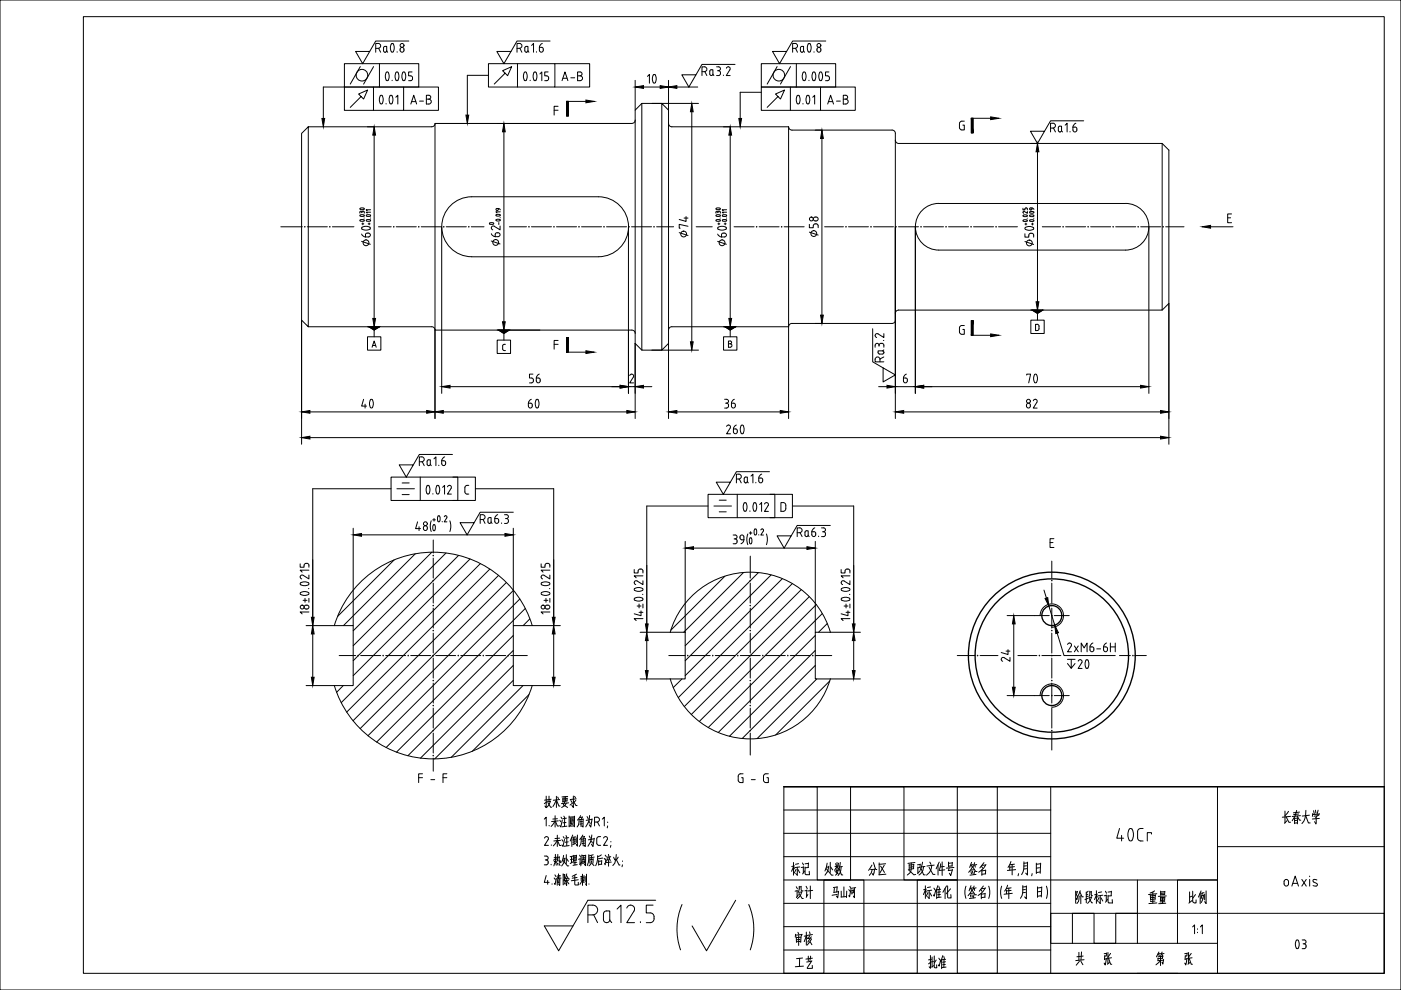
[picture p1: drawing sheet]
<svg xmlns="http://www.w3.org/2000/svg" width="526mm" height="372mm" viewBox="0 0 526 372" stroke-linecap="round" stroke-linejoin="round" font-family="sans-serif">
<defs><g id="words">
<text font-size="10.6" x="377.1" y="237.1">Ra12.5</text>
</g></defs>
<g fill="none" stroke="#000" stroke-width=".38">
<path d="M0 0h526.3v372.2h-526.3zM31.3 6.3h488.8v359.6h-488.8zM133.6 19.3h5.3l-2.7 4.6zM141.2 18.2h.9M142.1 18.2a.91 .91 0 0 0 .9-1 .91 .91 0 0 0-.9-.9h-.9v3.3M142.3 18.2l.7 1.4M144.1 18l.3-.5 .9-.1v1.7l-.3 .4-.8-.1-.1-1.4M145.3 19.2l.3 .4M147 16.5l.2-.1a1.71 1.71 0 0 1 .8 2.6l-.4 .6a1.71 1.71 0 0 1-.8-2.6zM149.2 19.5v.1M153.6 15.4h-12.4l-2.3 3.9M186.7 19.3h5.3l-2.7 4.6z"/>
<path d="M194.2 18.2h1M195.2 18.2a.91 .91 0 0 0 .9-1 .91 .91 0 0 0-.9-.9h-1v3.3M195.3 18.2l.8 1.4M197.2 18l.3-.5 .9-.1v1.7l-.3 .4-.8-.1-.1-1.4M198.4 19.2l.3 .4M199.7 17.1l.7-.8v3.3M201.5 19.5v.1M202.6 17.8h.8a.83 .83 0 0 1 .7 1.2 .83 .83 0 0 1-1.4 .2zM203.7 16.3l-.6 .5-.4 1M206.7 15.4h-12.5l-2.2 3.9M290.2 19.3h5.3l-2.6 4.6zM297.8 18.2h.9"/>
<path d="M298.7 18.2a.91 .91 0 0 0 .9-1 .91 .91 0 0 0-.9-.9h-.9v3.3M298.9 18.2l.7 1.4M300.7 18l.1 1.4 .5 .2M301.3 17.4h.6v1.7l-.5 .5M301.3 17.4l-.6 .6M301.9 19.2l.4 .4M303.7 16.5l.1-.1a1.71 1.71 0 0 1 .8 2.6l-.4 .6a1.71 1.71 0 0 1-.7-2.6zM305.8 19.5v.1M310.2 15.4h-12.4l-2.3 3.9M129.4 32.7h27.9v-8.8h-27.9v8.8h-7.9v11.8M129.4 32.7h22.2v8.8h-22.2zM135.4 25l-3.8 6.6"/>
<path d="M135.7 36.3l.9 .9 1.5-3.4-3.4 1.5 1 1-4.1 4.1M140.3 32.7v8.8M140.4 25l-3.8 6.6M142.6 23.9v8.8M142.9 36l.1-.1a1.71 1.71 0 0 1 .8 2.5l-.3 .6a1.71 1.71 0 0 1-.8-2.5zM145.1 38.9v.2M145.1 27.2l.4-.2a2.23 2.23 0 0 1 0 3.3 2.4 2.4 0 0 1-.4-3.1zM146.5 36l.2-.1a1.71 1.71 0 0 1 .8 2.5l-.4 .6a1.71 1.71 0 0 1-.8-2.5zM147.3 30.2v.1M148.7 36.6l.8-.8v3.3M148.8 27.2l.4-.2a2.23 2.23 0 0 1 0 3.3 2.4 2.4 0 0 1-.4-3.1zM151.3 27.2l.4-.2a2.23 2.23 0 0 1 0 3.3 2.4 2.4 0 0 1-.4-3.1z"/>
<path d="M151.6 32.7h13.1v8.8h-13.1M153.5 30.3h.8M154.3 28.5a.93 .93 0 0 1 .7 .9 .93 .93 0 0 1-.7 .9M154.3 39.1l1.1-3.3 1.1 3.3M154.7 38.2h1.5M154.8 27.1h-1.3v1.4h.8M157.6 38h1.5M160.2 35.8h.9a.73 .73 0 0 1 .7 .7 .73 .73 0 0 1-.7 .8 .92 .92 0 0 1 .9 .9 .92 .92 0 0 1-.9 .9h-.9zM160.2 37.3h.9M183.5 23.9h25v8.8h-25zM183.5 28.3h-7.9v15M189.8 27.5l.9 1 1.5-3.4-3.4 1.5 1 .9-4.1 4.1"/>
<path d="M194.4 23.9v8.8M197 27.2l.4-.2a2.28 2.28 0 0 1 0 3.3 2.4 2.4 0 0 1-.4-3.1zM199.2 30.2v.1M200.6 27.2l.4-.2a2.23 2.23 0 0 1 0 3.3 2.4 2.4 0 0 1-.4-3.1zM202.8 27.8l.8-.7v3.2M205.9 27.1h-1.2v1.4h.7a.93 .93 0 0 1 .7 .9 .93 .93 0 0 1-.7 .9h-.7M208.5 23.9h13v8.8h-13M209.7 40h-1.5v3.3M211.2 30.3l1.1-3.2 1.1 3.2M211.5 29.4h1.5M212.9 38.1h7.2M212.9 38.1h.6v5.5z"/>
<path d="M212.9 38.1l.6 5.5h-.6zM212.9 38.1h.6v5.5h-.6zM214.5 29.3h1.4M217.9 28.5a.92 .92 0 0 1 1 .9 .92 .92 0 0 1-1 .9h-.9v-3.2h.9a.73 .73 0 0 1 .8 .7 .73 .73 0 0 1-.8 .7h-.9M220.1 37.6l3.2 .5-3.2 .6zM238.6 30.2v11.2M238.6 32.7l3.2-.5v1zM241.1 38.9h7.5l2.6 2.5v87.7l-2.6 2.5v-92.7M241.1 38.9v92.7h7.5M241.1 38.9l-2.5 2.5v87.7M241.8 32.7h6.2M243.2 28.7l.8-.7v3.3"/>
<path d="M244.9 38.9h17.5M245.5 28.2l.1-.2a1.71 1.71 0 0 1 .8 2.6l-.4 .6a1.71 1.71 0 0 1-.7-2.6zM248 32.2l3.2 .5-3.2 .5zM251.2 30.2v11.2M251.2 32.7l3.1-.5v1zM254.3 32.7h7.8M256.2 28.1h5.3l-2.7 4.6zM259.9 38.9l.5 3.1h-1zM263.7 26.9h1a.91 .91 0 0 0 .9-.9 .91 .91 0 0 0-1-.9h-.9v3.3M264.8 26.9l.8 1.5M266.7 27.9l.1-1.4 1-.3v1.7M267.8 28l.4 .4"/>
<path d="M267.8 27.8l-.6 .6-.5-.6M269.2 25.1h.7a.73 .73 0 0 1 .8 .7 .73 .73 0 0 1-.8 .8M269.6 26.6h.3M269.9 26.6a.94 .94 0 0 1 .8 .9 .94 .94 0 0 1-.8 .9h-.7M271.8 28.2v.2M272.9 25.7a.74 .74 0 0 1 1-.5 .74 .74 0 0 1 .3 1M274.2 26.2l-1.3 2.2h1.4M276.2 24.2h-12.5l-2.2 3.9M286 23.9h28v8.8h-28zM286 32.7h22.3v8.8h-22.3zM286 34.7h-7.9v9.8M292 25l-3.8 6.6"/>
<path d="M292.3 36.3l.9 .9 1.5-3.4-3.3 1.5 .9 1-4.1 4.1M296.9 32.7v8.8M297 25l-3.8 6.6M299.2 23.9v8.8M299.5 36l.2-.1a1.71 1.71 0 0 1 .7 2.5l-.3 .6a1.71 1.71 0 0 1-.8-2.5zM301.7 38.9v.2M302.5 27.2l.4 1.5-.4 1.5M302.5 27.2l-.4-.2a2.23 2.23 0 0 0 0 3.3l.4-.2M303.9 36l.3 1.5-.3 1.4M303.9 36l-.2-.1a1.71 1.71 0 0 0-.7 2.5l.3 .6 .6-.1M303.9 30.2v.1M305.4 36.6l.7-.8v3.3"/>
<path d="M305.4 27.2l.4-.2a2.23 2.23 0 0 1 0 3.3 2.4 2.4 0 0 1-.4-3.1zM308.1 27.1l.2-.1a2.23 2.23 0 0 1 0 3.3 2.4 2.4 0 0 1-.2-3.2zM308.3 32.7h13v8.8h-13M311 39.1l1.1-3.3 1.1 3.3M311.3 38.2h1.5M311.4 27.1h-1.2v1.4h.7a.93 .93 0 0 1 .7 .9 .93 .93 0 0 1-.7 .9h-.7M314.3 38h1.4M316.8 35.8h.9a.73 .73 0 0 1 .8 .7 .73 .73 0 0 1-.8 .8 .92 .92 0 0 1 1 .9 .92 .92 0 0 1-1 .9h-.9zM316.8 37.3h.9M113.3 50.2l2.5-2.5v75.2l-2.5-2.5zM120.9 44.5h1.1l-.5 3.2zM140.6 47.7l.5 3.1h-1z"/>
<path d="M140.6 50.8v68.9M163.4 46.4l-.5 1-.7 .3h-46.4M175 43.3h1.1l-.5 3.1zM186.8 46.4h16.1M189.3 46.4l.5 3.2h-1zM189.3 49.6v71.4M208.2 41.4h1.5M238.7 45.1l-.3 .8-1 .5h-74v77.7h74l1 .5 .3 .8M251.2 46.4l.2 .8 1 .5h43.9v109.7M259.9 42v86.5M274.3 47.7l.6 3.1h-1.1zM274.3 50.8v68.9"/>
<path d="M277.6 44.5h1l-.5 3.2zM296.3 47.7l.2 .7 1 .5h37.6l1.1 .5 .2 .8M308.8 48.9l.5 3.1h-1zM308.8 52v66.5M336.4 52.7l.2 .7 1 .5h99v62.7h-99l-.7 .2-.5 1M336.4 50.2v107.2M362.3 45.6l-1.6 .2-.2 2.1 .5 .9 1.3 .1v-1.9h-.6M364.9 44.5h.7v5.5h-.7zM364.9 44.5h.7v5.5zM364.9 44.5l.7 5.5h-.7zM364.9 44.5h7.3M372.2 43.9l3.1 .6-3.1 .5z"/>
<path d="M387.1 49.3h5.3l-2.6 4.6zM387.3 53.9h2.5M389.8 53.9l.5 3.2h-1zM389.8 57.1v56.4M394.7 48.2h.9a.91 .91 0 0 0 .9-1 .91 .91 0 0 0-.9-.9h-.9v3.3M395.8 48.2l.7 1.4M397.6 48v1.1M397.6 48l.3-.5 .9-.1-.1 1.9-.5 .3-.6-.5M398.8 49.2l.4 .4M400.2 47.1l.7-.8v3.3M402 49.4v.2M403.1 47.8v1.1"/>
<path d="M403.1 47.8h1.1l.4 .7M403.1 48.9a.73 .73 0 0 0 .7 .7 .73 .73 0 0 0 .8-.7M404.2 46.3l-.6 .4-.5 1.1M404.6 48.5v.4M407.1 45.4h-12.4l-2.3 3.9M436.6 53.9l2.5 2.5v57.7l-2.5 2.5M135.3 78.3l.7-.2 .8 .3a.94 .94 0 0 1-1.6 0zM135.9 79.8v.2M136 79.8l-.6-.4-.2 .7M136.3 79.4h.2M136.3 79.4l-.3 .4M136.5 79.4l.3 .2v.5"/>
<path d="M139.2 79.8h-1.6l.3 .3M139.2 78.9h-1.6l.3 .3M169.3 77.3l1.9-1.6a11.2 11.2 0 0 1 6-1.7h47.7a11.3 11.3 0 0 1 11.2 11.3 11.3 11.3 0 0 1-11.2 11.2h-47.7a11.3 11.3 0 0 1-10.4-6.9 11.3 11.3 0 0 1 2.5-12.3zM187.2 78.4l-.8 .1v.4l.5 .2M187.2 78.4l.8 .5M187.2 78.4v.5l-.3 .2M188 79.7h-1.7l.4 .3M269.1 78.3l.7-.2 .8 .3a.94 .94 0 0 1-1.6 0zM269.7 79.8l-.5-.4-.2 .7M270.1 79.4h.2M270.1 79.4l-.4 .6M270.3 79.4l.3 .2v.5"/>
<path d="M273 79.8h-1.6l.3 .3M273 78.9h-1.6l.3 .3M346.5 79a8.7 8.7 0 0 1 6.2-2.5h70.2a8.8 8.8 0 0 1 8.7 8.8 8.8 8.8 0 0 1-8.8 8.7h-70.1a8.8 8.8 0 0 1-8.1-5.4 8.8 8.8 0 0 1 1.9-9.6zM384.3 78.3v.6h.8v-.3M385.1 78.6l.3-.4 .6 .4M386 79.5v.7l-1.5-.7-.2 .3 .3 .4M386 78.6v.3M386.9 79.7l.7-.2 .8 .2a.84 .84 0 0 1-.8 .5 .84 .84 0 0 1-.7-.5zM387.7 78.2h-.5a.42 .42 0 0 0-.3 .5 .42 .42 0 0 0 .4 .3 .42 .42 0 0 0 .4-.5v-.3h.2l.5 .5M105.5 85.3h8.1M115.5 85.3h7.5M124.9 85.3h8.1"/>
<path d="M135.2 80.9a.87 .87 0 0 1 .9-.3 .87 .87 0 0 1 .7 .6l-1.1 .2zM135.3 82.7l.7-.2 .8 .3a.94 .94 0 0 1-1.6 0zM135.8 90.7l3.3 1.1M135.9 88l.4 .6 1 .5M135.9 84.2h.8M136.1 85.4a2.4 2.4 0 0 1 3 .4 2.23 2.23 0 0 1-3.3 0zM136.3 83.8v.7M136.8 82h.1M137.5 87.8a.84 .84 0 0 1 1.4 0 .84 .84 0 0 1-.5 1.3h-1.1zM137.7 82.7l.7-.2 .8 .3a.92 .92 0 0 1-1.6 0zM137.7 80.9l.7-.2 .8 .2a.82 .82 0 0 1-.8 .5 .82 .82 0 0 1-.7-.5zM138.3 84.2h.7"/>
<path d="M138.7 83.8v.7M139.1 82h.1M142.2 85.3h4.8M148.9 85.3h7.5M158.3 85.3h7.5M165.9 85.3v62.6M167.7 85.3h7.5M177.1 85.3h4.7M184 83.9l.7-.2 .8 .2a.92 .92 0 0 1-1.6 0zM184.6 90.6l3.3 1.1M184.6 87.9l.4 .6 1 .5M186 88.2v.8"/>
<path d="M186.1 88.2a.83 .83 0 0 1 1.1-.7 .83 .83 0 0 1 .2 1.4l-1.4 .1M186.4 81.1h1.5M186.4 82.6l.7-.2 .8 .3a.82 .82 0 0 1-.7 .4 .82 .82 0 0 1-.8-.5zM187.4 83.7v.7M187.9 81.1v-.1a.82 .82 0 0 0-.7-.4 .82 .82 0 0 0-.8 .5M187.9 81.9h.1M187.9 85v1.4l-2.2-1.3a.75 .75 0 0 0-1.1 .3 .75 .75 0 0 0 .5 1M191.4 85.3h6.4M199.7 85.3h7.5M209.1 85.3h7.5M218.5 85.3h7.5M227.9 85.3h7.5"/>
<path d="M236.1 85.3v62.6M237.3 85.3h7.5M246.7 85.3h6.4M255.2 87.5l3.3 1M257 82h1.5M257.7 81.4v1.8l-2.5-.7M258.5 85.1l-3.3-.8v1.5h.3M261.6 85.3h6M269 80.9a.87 .87 0 0 1 .9-.3 .87 .87 0 0 1 .6 .6l-1.1 .2zM269.1 82.7l.7-.2 .8 .3a.94 .94 0 0 1-1.6 0zM269.6 90.7l3.3 1.1M269.6 88l.5 .6 1 .5"/>
<path d="M269.7 84.2h.7M269.8 85.4a2.4 2.4 0 0 1 3.1 .4 2.23 2.23 0 0 1-3.3 0zM270.1 83.8v.7M270.5 82h.1M271.3 87.8a.84 .84 0 0 1 1.4 0 .84 .84 0 0 1-.5 1.3h-1.1zM271.5 82.7l.7-.2 .8 .3a.92 .92 0 0 1-1.6 0zM271.5 80.9l.7-.2 .8 .2a.82 .82 0 0 1-.8 .5 .82 .82 0 0 1-.7-.5zM272.1 84.2h.7M272.5 83.8v.7M272.9 82h.1M275.8 85.3h7.5M285.2 85.3h7.5"/>
<path d="M294.6 85.3h7.5M304.1 84.3v1.3h1.4l.1-.7a.93 .93 0 0 1 .9-.8 .93 .93 0 0 1 .9 .8v.7M304.1 87.3l3.3 1.1M309.8 85.3h7.1M318.8 85.3h7.5M328.2 85.3h7.5M337.6 85.3h7.5M343.9 85.3v62.6M347 85.3h7.5M356.4 85.3h7.5M365.8 85.3h7.5M375.2 85.3h7"/>
<path d="M384.4 82.8l.8-.2 .8 .2a.92 .92 0 0 1-1.6 0zM384.4 80.9l.8-.1 .8 .2a.82 .82 0 0 1-.8 .5 .82 .82 0 0 1-.8-.6zM385.1 87.9v1.3h1.4v-.8M385.1 84.2h.7M385.1 90.8l3.2 1.1M385.3 85.5a2.4 2.4 0 0 1 3.1 .4 2.23 2.23 0 0 1-3.3 0zM385.4 83.9v.7M385.9 82h.1M386.5 88.4a.94 .94 0 0 1 .9-.7 .94 .94 0 0 1 1 .7M386.9 82.8l.7-.2 .8 .2a.92 .92 0 0 1-1.6 0zM386.9 80.9l.7-.1 .8 .2a.82 .82 0 0 1-.8 .5 .82 .82 0 0 1-.7-.6zM387.5 84.2h.8"/>
<path d="M387.9 83.9v.7M388.3 82h.2M388.3 88.4v.8M391.6 85.3h6.9M400.4 85.3h7.5M409.8 85.3h7.5M419.2 85.3h7.5M428.6 85.3h7.5M431.6 85.3v62.6M438 85.3h6.8M451.7 85.3l3.1-.6v1.1zM454.8 85.3h8.4"/>
<path d="M461.2 81.9h1.1M462.7 80.4h-1.5v3.3h1.5M140.1 119.7h1l-.5 3.2zM273.8 119.7h1.1l-.6 3.2zM308.3 118.5h1l-.5 3.1zM387.3 116.6h2.5M387.8 116.6h4l-2 1.2zM389.3 113.5h1l-.5 3.1zM389.8 117.8v2.6M439.1 114.1v52.9M113.3 120.4v46.6M115.8 122.9l46.4-.1 .7 .3 .5 1v33.3"/>
<path d="M138.1 126.6h5v5h-5zM138.6 122.9h4l-2 1.2zM139.8 130.6l.8-2.4 .8 2.4M140 129.9h1.1M140.6 124.1v2.5M186.8 124.1h16.1M186.8 127.9h5v5h-5zM187.3 124.1h4l-2 1.3zM188.8 121h1l-.5 3.1zM188.8 130l.1 1.4 1 .4M189.3 125.4v2.5M189.9 129.5h-.7l-.4 .5"/>
<path d="M208.2 129.5h1.5M209.7 128h-1.5v3.3M212.9 132.4h7.2M212.9 126.9h.6l-.6 5.5zM212.9 126.9h.6v5.5h-.6zM213.5 126.9v5.5h-.6zM220.1 131.9l3.2 .5-3.2 .5zM238.6 129.1v28.3M238.6 129.1l2.5 2.5M244.9 131.6h17.5M251.2 129.1v28.3M259.4 128.5h1l-.5 3.1z"/>
<path d="M271.8 126.6h5.1v5h-5.1zM272.3 122.9h4.1l-2.1 1.2zM273.7 128.2l1.1 .3v.5l-.4 .2a.65 .65 0 0 1 .6 .7 .65 .65 0 0 1-.6 .6l-.7 .1zM273.7 129.2h.6M274.3 124.1v2.5M296.3 122.9l-43.9-.1-.7 .3-.5 1M297.6 121.6l-.8 .2-.5 1M327.9 123.6v12.4l3.9 2.3M328.8 129.8v.8M328.8 126.2l.6 .7M328.8 129.8a.73 .73 0 0 1 .7-.7 .73 .73 0 0 1 .8 .7M329.9 125.5h-.7l-.4 .6"/>
<path d="M330.2 129.8v.4M330.6 136v-.9a.92 .92 0 0 0-.9-.9 .92 .92 0 0 0-.9 .9v.9h3.3M331.8 138.3l4.6 2.6-4.6 2.7zM331.9 128h.2M332.1 125.4v1.5l-2.2-1.4M332.1 134.2l-1.5 .7M332.1 129.8v.8M332.1 132.5v.1M332.1 131.6l-.5 .3M332.1 132.5l-.6-.6h-1.6l.3 1.1 1.3 .1 .6-.5M332.1 129.8a.93 .93 0 0 0-.9-.7 .93 .93 0 0 0-.9 .7M336.4 120.3l-.5 1.1-.8 .2h-37.6"/>
<path d="M362.3 122.4l-1.6 .2-.2 2.2 .5 .8 1.3 .1v-1.9h-.6M364.9 120.5h.7v5.5h-.7zM364.9 120.5h.7l-.7 5.5zM364.9 126h7.3M365.6 120.5v5.5h-.7zM372.2 125.5l3.1 .5-3.1 .6zM387.3 120.4h5v5h-5zM389.1 121.9l.8 .1 .4 .4v1.4l-.4 .4-.8 .1zM113.3 154.9l3.1-.6v1.1zM116.4 154.9h43.9M136.6 150.1l-.7 2.6h1.8M137.2 152v1.4"/>
<path d="M139.2 150.3l.1-.1a1.71 1.71 0 0 1 .8 2.5l-.4 .6a1.71 1.71 0 0 1-.7-2.5zM160.3 154.3l3.1 .6-3.1 .5zM163.4 154.9l3.2-.6v1.1zM165.9 145.4l3.2-.5v1zM166.6 154.9h68.9M169.1 145.4h63.9M198.5 152.7a.83 .83 0 0 0 1 .5 .83 .83 0 0 0 .6-.9 .83 .83 0 0 0-.9-.7h-.7v1.1M198.9 144h.8M199.6 150.1l-.6 .4-.5 1.1M200.2 140.7h-1.3v1.4l1.1 .1 .4 .6M200.4 142.9v.3M200.4 143.2l-.2 .5-.5 .2"/>
<path d="M201.5 142.1h.7a.83 .83 0 0 1 .7 1.2 .83 .83 0 0 1-1.3 .2zM202.2 150.3l.3 1.5-.3 1.4M202.2 150.3l-.2-.1a1.71 1.71 0 0 0-.8 2.5l.4 .6 .6-.1M202.6 140.6l-.6 .5-.5 1M233 144.9l3.1 .5-3.1 .5zM235.5 154.3l3.1 .6-3.1 .5zM236.1 145.4h2.5M236.6 141.2a.75 .75 0 0 1 1-.5 .75 .75 0 0 1 .4 1.1l-1.4 2.2h1.4M238.6 145.4l3.2-.5v1zM241.8 145.4h3.1M251.2 154.9l3.1-.6v1.1zM254.3 154.9h38.8"/>
<path d="M272.2 150.1h.8a.73 .73 0 0 1 .7 .7 .73 .73 0 0 1-.7 .8M272.6 151.6h.4M273 151.6a.93 .93 0 0 1 .7 .9 .93 .93 0 0 1-.7 .9h-.8M274.8 151.6v1.1a.84 .84 0 0 0 1.3 .4 .84 .84 0 0 0 0-1.3l-.6-.2M274.8 151.6h.7M275.9 150.1l-.6 .4-.5 1.1M276.6 159.8l-.6 .4-.4 1.1M278.5 160l.1-.2a1.71 1.71 0 0 1 .8 2.6l-.6 .7a2.44 2.44 0 0 1-.3-3.1zM293.1 154.3l3.2 .6-3.2 .5zM330.1 145.4h3.1M333.2 144.9l3.2 .5-3.2 .5zM336.4 145.4h7.5"/>
<path d="M336.4 154.9l3.1-.6v1.1zM339.4 142.1v1.1a.76 .76 0 0 0 1 .7 .76 .76 0 0 0 .5-1M339.4 142.1h.7M339.5 154.9h96.5M340.2 142.1l.5 .2 .2 .5M340.5 140.6l-.6 .5-.5 1M343.9 145.4l3.1-.5v1zM347 145.4h81.5M385.7 141v-.3h1.5l-.7 3.3M387.1 152.3v.4M387.1 152.3a.83 .83 0 0 0-1.1-.5 .83 .83 0 0 0-.3 1.3 .83 .83 0 0 0 1.2 .1l.2-.5M388.2 150.7a.75 .75 0 0 1 1-.5 .75 .75 0 0 1 .4 1"/>
<path d="M388.7 140.8l.1-.1a1.71 1.71 0 0 1 .8 2.6l-.3 .6a1.71 1.71 0 0 1-.8-2.6zM389.6 151.2l-1.4 2.2h1.5M428.5 144.9l3.1 .5-3.1 .5zM436 154.3l3.1 .6-3.1 .5zM113.3 164.5l3.1-.5v1.1zM116.4 164.5h319.6M146.9 179.4h25.1v8.8h-25.1zM150 174.8h5.3l-2.7 4.6zM157.5 173.6h1a.91 .91 0 0 0 .9-.9 .91 .91 0 0 0-.9-.9h-1v3.3M157.9 179.4v8.8M158.6 173.6l.8 1.5M160.5 173.4v1.1"/>
<path d="M160.5 173.4l.3-.5h.9v1.6l-.6 .5M160.5 174.5l.6 .6M161.7 174.6l.3 .5M163 172.5l.8-.7v3.3M164.9 174.9v.2M165.9 173.2h.8a.83 .83 0 0 1 .7 1.2 .83 .83 0 0 1-1.4 .2zM167.1 171.8l-.7 .4-.4 1M170 170.9h-12.5l-2.2 3.9M170.2 179.4h8.4v8.8h-8.4M273 160.3a.74 .74 0 0 1 1-.5 .74 .74 0 0 1 .3 1.1l-1.3 2.2h1.4M275.5 161.3h.8a.83 .83 0 0 1 .7 1.1 .83 .83 0 0 1-1.4 .2zM282.2 179l.7-.7v3.2"/>
<path d="M285.1 179.7h.7a.83 .83 0 0 1 .7 1.2 .83 .83 0 0 1-1.4 .2zM286.2 178.2l-.7 .5-.4 1M289.1 177.3h-12.4l-2.3 4M436 164l3.1 .5-3.1 .6zM132.7 198.6v36.6M146.9 183.7h-29.4v51.5M149.1 183.7h6.6M151.1 181.6h2.6M151.1 185.9h2.6M156.9 196.2l-.8 2.5h1.9M157.4 198v1.5M160.5 182.7l.3-.2a2.23 2.23 0 0 1 0 3.3 2.4 2.4 0 0 1-.3-3.1z"/>
<path d="M162 195.8l-.3 1.7 .3 2.3M162.6 195.4h1M162.6 185.6v.2M162.8 197.3l.1-.1a1.28 1.28 0 0 1 0 2.3l-.3-.9zM163.1 194.9v1M164.1 182.7l.4-.2a2.23 2.23 0 0 1 0 3.3 2.4 2.4 0 0 1-.4-3.1zM164.6 194l.1-.1a1.25 1.25 0 0 1 .7 1.1 1.25 1.25 0 0 1-.7 1.2l-.4-.9zM166.1 196.1v.1M166.3 183.2l.7-.7v3.3M167.4 193.9l.5 .6-1 1.7h1M167.4 193.9l-.5 .4M168.1 183a.73 .73 0 0 1 1-.5 .73 .73 0 0 1 .4 1.1"/>
<path d="M169 195.8l.4 1.7-.4 2.3M169.5 183.6l-1.4 2.2h1.5M172.8 196.5h5.3l-2.6 4.6zM174.6 183.3v1.7M174.7 184.9l.5 .8 .9 .1M176.1 182.5h-.9l-.5 .8M178.6 183.7h29.4v51.5M180.4 195.3h.9M181.3 193.5h-.9v3.3M181.3 193.5a.92 .92 0 0 1 .9 .9 .92 .92 0 0 1-.9 .9M181.5 195.3l.7 1.5M183.3 195.1l.3-.4 .9-.1v1.6l-.3 .5-.8-.2-.1-1.4"/>
<path d="M184.5 196.3l.4 .5M185.9 195h.7a.83 .83 0 0 1 .7 1.1 .83 .83 0 0 1-1.3 .2zM187 193.5l-.7 .4-.4 1M188.4 196.6v.2M189.5 193.5h.8a.73 .73 0 0 1 .7 .7 .73 .73 0 0 1-.7 .7M189.9 195h.4M190.3 194.9a.93 .93 0 0 1 .7 1 .93 .93 0 0 1-.7 .9h-.8M192.8 198.6v36.6M192.8 192.6h-12.4l-2.3 3.9M266 185.8h25.1v8.8h-25.1zM266 190.2h-23v47.5M268.2 190.2h6.6"/>
<path d="M269.1 181.3h5.3l-2.6 4.5zM270.2 188h2.6M270.2 192.4h2.6M276.7 180.1h.9a.91 .91 0 0 0 .9-.9 .91 .91 0 0 0-.9-.9h-.9v3.2M277 185.8v8.8M277.7 180.1l.8 1.4M279.6 189.1l.1-.1a1.71 1.71 0 0 1 .8 2.6l-.4 .6a1.71 1.71 0 0 1-.7-2.6zM280.1 181.5h.1M280.2 181.5l-.6-.5 .1-1.4 1.1-.3v1.7l-.6 .5M280.8 181.1l.3 .4M281.7 192.1v.2M282 199.9v1"/>
<path d="M283.2 189.1l.2-.1a1.71 1.71 0 0 1 .7 2.6l-.3 .6-.6-.1M283.2 189.1l-.3 1.5 .3 1.5M283.5 199l.1-.1a1.25 1.25 0 0 1 .7 1.1 1.25 1.25 0 0 1-.7 1.1l-.3-.9zM284 181.4v.1M285.4 189.7l.7-.7v3.3M285.9 199.2a.52 .52 0 0 1 .7-.3 .52 .52 0 0 1 .2 .7M286.8 199.6l-1 1.5h1.1M287.2 189.5a.75 .75 0 0 1 1-.5 .75 .75 0 0 1 .4 1.1l-1.4 2.2h1.5M289.3 185.8h8.4v8.8h-8.4M294.2 189h-.8v3.2h.8M294.2 188.9a1.01 1.01 0 0 1 1 1v1.3a1.01 1.01 0 0 1-1 1M297.7 190.2h23v47.5"/>
<path d="M300.4 198.5h-.9v3.2M300.4 198.4a.92 .92 0 0 1 .9 1 .92 .92 0 0 1-.9 .9M302.7 199.6l.9-.1v2l-.6 .2-.5-.5-.1-1.1zM305 199.9h.7a.83 .83 0 0 1 .7 1.2 .83 .83 0 0 1-1.3 .2zM306.1 198.5l-.6 .4-.5 1M308.7 198.5l.7-.1a.73 .73 0 0 1 .7 .8 .73 .73 0 0 1-.7 .7M309 199.9h.4M309.4 199.9a.94 .94 0 0 1 .8 .9 .94 .94 0 0 1-.8 .9h-.7M312 197.5h-12.5l-2.3 4M112.8 212v1.3h1.4l.1-.8a.93 .93 0 0 1 .9-.7 .93 .93 0 0 1 .9 .7v.8M113 219.1a2.4 2.4 0 0 1 3.1 .4 2.23 2.23 0 0 1-3.3 0zM116.1 216.2v1.5l-2.2-1.4a.74 .74 0 0 0-1.1 .3 .74 .74 0 0 0 .5 1"/>
<path d="M116.1 214.4h-3.3l.7 .7M132.7 201.1l3.1-.5v1zM135.8 201.1h53.9M148.1 210.5l-21.3 21.3M156 208.2l-27 27M162.2 207.6l-29.5 29.6M162.8 203v4.9M162.8 209.8v7.5M162.8 219.2v7.5M167.6 207.9l-34.9 34.9M172.3 208.8l-39.6 39.6M176.6 210.2l-43.9 43.8"/>
<path d="M180.5 211.9l-52.3 52.3M184 214l-53.8 53.7M187.3 216.3l-54.7 54.7M189.7 200.6l3.1 .5-3.1 .5zM190.2 219l-54.9 54.9M203.3 212v1.3h1.5v-.8a.93 .93 0 0 1 .9-.7 .93 .93 0 0 1 .9 .7v.8M203.5 219.1a2.44 2.44 0 0 1 3.1 .4 2.44 2.44 0 0 1-3.1 .3M203.5 219.1v.7M206.6 214.4h-3.3l.7 .7M206.6 216.2v1.5l-2.2-1.4a.75 .75 0 0 0-1 .3 .75 .75 0 0 0 .5 1M238.3 214.1v1.3h1.4v-.7M239.8 214.7a.93 .93 0 0 1 .9-.8 .93 .93 0 0 1 .9 .8"/>
<path d="M241.6 216.5h-3.3l.7 .7M241.6 214.7v.7M241.6 218.3v1.5l-2.2-1.4a.74 .74 0 0 0-1.1 .4 .74 .74 0 0 0 .5 1M257.4 203.5v34.2M257.4 206.1l3.2-.6v1.1zM260.6 206.1h42.6M272.3 216.6l-20.3 20.3M275.4 204.4h.8M275.4 201.1h.8M275.8 202.6h.4M276.2 201.1a.73 .73 0 0 1 .7 .8 .73 .73 0 0 1-.7 .7 .94 .94 0 0 1 .7 .9 .94 .94 0 0 1-.7 .9M279.3 215.2l-22.4 22.5"/>
<path d="M279.5 203l-.7-.1a.83 .83 0 0 1-.9-.7 .83 .83 0 0 1 .6-.9 .83 .83 0 0 1 1 .6l-.2 1.8-.9 .7M280.9 200.8l-.3 1.7 .3 2.3M281.5 200.4h1M281.8 202.3l.1-.1a1.28 1.28 0 0 1 0 2.3l-.4-1zM281.9 209.1v8.2M281.9 219.2v7.5M284.9 215.3l-27.5 27.5M285.1 201v.1M287.9 200.8l.4 1.7-.4 2.3M289.7 216.1l-32.3 32.3M292 201.5h5.2l-2.6 4.6zM293.9 217.6l-36.5 36.4"/>
<path d="M297.7 219.4l-42.9 42.9M299.5 200.3h.9M300.6 200.3l.7 1.4M303.2 205.5l3.1 .6-3.1 .5zM303.6 201.3l.4 .4M306.3 203.5v34.2M307.6 201.5v.2M316 214.1v1.3h1.5v-.7M317.5 214.7a.93 .93 0 0 1 .9-.8 .93 .93 0 0 1 .9 .8M319.3 216.5h-3.3l.8 .7M319.3 214.7v.7M319.3 218.3v1.5l-2.1-1.4a.75 .75 0 0 0-1.1 .4 .75 .75 0 0 0 .5 1"/>
<path d="M394.5 204h1.1M395.2 210.9v6.4M395.2 219.2v7.5M396 202.5h-1.5v3.3h1.5M113 222.8a2.4 2.4 0 0 1 3.1 .3 2.23 2.23 0 0 1-3.3 0zM113.9 225.7h1.4M114.6 225v1.4M115 235.2h10.6M115.9 221.3h.2M116.1 230.1h-3.3l.7 .7M116.1 225v1.4M117 232.1h1l-.5 3.1z"/>
<path d="M117.5 235.2l.5 3.1h-1zM117.5 238.3v16.3M125.6 235.2h7.1v22.5h-7.1M125.6 235.2a38.9 38.9 0 0 1 37.2-27.6 38.9 38.9 0 0 1 37.2 27.6M162.8 228.6v7.5M162.8 238v7.5M192.8 238.9l-43.9 43.9M192.9 222l-54.7 54.6M195.3 225.2l-53.8 53.8M197.3 228.8l-52.2 52.3M199.1 232.7l-2.5 2.5M199.9 235.2h-7.1v22.5h17.7"/>
<path d="M199.9 235.2h10.6M203.5 222.8a2.44 2.44 0 0 1 3.1 .3 2.44 2.44 0 0 1-3.1 .4M203.5 222.8v.7M204.4 225.7h1.4M205.1 225v1.4M206.4 221.3h.2M206.6 230.1h-3.3l.7 .7M206.6 225v1.4M207.5 232.1h1.1l-.6 3.1zM208 235.2l.6 3.1h-1.1zM208 238.3v16.3M238.5 224.9a2.4 2.4 0 0 1 3.1 .4 2.23 2.23 0 0 1-3.3 0z"/>
<path d="M238.5 221.2l1.4-.3 1.5 .3M239.4 227.8h1.4M240.1 230.2h1.5M240.1 227.1v1.5M240.5 237.7h16.9M240.8 229.7v1.8l-2.5-.7M241.4 223.5h.2M241.4 221.2l.1 .2a1.71 1.71 0 0 1-2.6 .8l-.6-.4 .2-.6M241.6 232.6h-3.3l.7 .7M241.6 227.1v1.5M242.5 234.6h1l-.5 3.1zM243 237.7l.5 3.1h-1z"/>
<path d="M251.8 237.7a31.3 31.3 0 0 1 30.1-22.6 31.3 31.3 0 0 1 30.1 22.6h-5.7v17.5h17M257.4 237.7v17.5h-16.9M281.9 228.6v7.5M281.9 238v7.5M301 221.7l-43.9 43.9M304 224.3l-44.3 44.3M306.3 238.9l-36.5 36.5M306.7 227.3l-44 44M308.9 230.7l-42.8 42.8M310.8 234.4l-3.3 3.3M311.8 237.7h11.5M316.2 224.9a2.4 2.4 0 0 1 3.1 .4 2.21 2.21 0 0 1-3.3 0z"/>
<path d="M316.2 221.2l1.5-.3 1.4 .3M317.1 227.8h1.5M317.9 230.2h1.4M317.9 227.1v1.5M318.6 229.7v1.8l-2.6-.7M319.1 223.5h.2M319.1 221.2l.2 .2a1.71 1.71 0 0 1-2.6 .8l-.6-.4 .1-.6M319.3 232.6h-3.3l.8 .7M319.3 227.1v1.5M320.2 234.6h1.1l-.6 3.1zM320.7 237.7l.6 3.1h-1.1zM380.9 234.6v23.8"/>
<path d="M392.2 221.8l.9 3.1M392.6 225l1-.3 .5 3.1zM395.2 238v7.5M397.2 238l2.6 8.5h19.2M115 257.7h10.6M117 254.6h1l-.5 3.1zM125.6 257.7a38.9 38.9 0 0 0 37.2 27.6 38.9 38.9 0 0 0 37.2-27.6M127.4 246.5h6.2M129 257.7l-2.6 2.6M135.5 246.5h7.5M144.9 246.5h7.5M154.3 246.5h7.5"/>
<path d="M162.8 247.4v7.5M162.8 256.8v7.5M163.7 246.5h7.5M173.1 246.5h7.5M182.5 246.5h7.5M191.9 246.5h6.2M192.8 250.2l-34.8 34.8M192.8 255.8l-29.5 29.5M192.8 244.5l-39.6 39.6M196.5 257.7l-27 27M207.5 254.6h1.1l-.6 3.1zM242.5 252.1h1l-.5 3.1z"/>
<path d="M243 240.8v11.3M251.3 246.5h6.1M251.8 255.2a31.3 31.3 0 0 0 30.1 22.6 31.3 31.3 0 0 0 30.1-22.6M256.2 255.2l-3.3 3.3M259.3 246.5h7.5M268.7 246.5h7.5M278.1 246.5h7.5M281.9 247.4v7.5M281.9 256.8v7.5M287.5 246.5h7.5M296.9 246.5h7.5M306.3 250.2l-27.5 27.5"/>
<path d="M306.3 246.5h6.2M306.3 244.5l-32.3 32.3M306.9 255.2l-22.5 22.5M311.7 256l-20.3 20.3M320.2 252.1h1.1l-.6 3.1zM320.7 240.8v11.3M359.6 246.5h6.7M368.2 246.5h6.7M377.3 247.3a.75 .75 0 0 0-1.1 .3 .75 .75 0 0 0 .5 1M378 244.8h1.5M378.7 244.2v1.9l-2.5-.8M379.5 247.2v1.4l-2.2-1.3"/>
<path d="M380.4 258.4h1l-.5 3.1zM382.4 246.5h7.2M391.4 246.5h7.2M395.2 247.4v7.5M395.2 256.8v7.5M401 247.9h2.9M401.1 242.3a.75 .75 0 0 1 1-.5 .75 .75 0 0 1 .4 1.1l-1.4 2.1h1.4M402.5 247.9v3.3l-1.5-1.8M403.6 242.8l1.5 2.2M403.9 249.4l-1.4 1.8M405.1 242.8l-1.5 2.2M405.8 248l-.7 .6"/>
<path d="M405.8 248l.5 .2 .2 .7-1.4 2.4h1.4M406.2 245v-3.3l1.1 1.9 1.1-1.9v3.3M408 251.1h.7M408 251.1a2.4 2.4 0 0 1 .4-3.1 2.4 2.4 0 0 1 .3 3.1M409.5 243.2v1.1a.73 .73 0 0 0 .7 .7 .73 .73 0 0 0 .8-.7M409.5 243.2l1.3 .2 .2 .9M410.6 241.7l-.6 .5-.5 1M412.1 243.9h1.4M414.6 243.2h.8a.83 .83 0 0 1 .7 1.2 .83 .83 0 0 1-1.4 .2zM415.7 241.7l-.6 .5-.5 1M417.2 243.2h1.8M417.2 241.7v3.3"/>
<path d="M419 241.7v3.3M420.6 246.5h4.1M426.6 246.5h4.1M162.8 266.2v7.5M162.8 275.6v7.5M198.7 261.1l-21.3 21.3M281.9 266.2v7.5M281.9 275.6v8.3M378.4 261.5h15.8M390.8 261.5a4.4 4.4 0 0 1 4.4-4.4 4.4 4.4 0 0 1 4.4 4.4 4.4 4.4 0 0 1-4.4 4.4M395.2 266.2v7.5M395.2 275.6v6.4"/>
<path d="M396.1 261.5h5.6M157.3 292.4h1.4M158.7 290.9h-1.4v3.3M161.9 293.1h1.4M162.8 285v4.9M166.4 292.4h1.5M167.9 290.9h-1.5v3.3M205.2 299.3v4.3l-.5-.6M206.3 299.3v2M209 299.4v4.2M209.5 299.7l.3 .5M211.9 299.6v1.6"/>
<path d="M212.5 299.5v1.7M213.3 299.4l-2.2 .2M215.4 299.3v4.3l-.6-.8M215.9 299.4l.3 .6M279.2 290.9l-1.6 .3-.3 2.1 .6 .8 1.3 .1v-1.8h-.6M282.3 293.1h1.4M288.7 290.9l-1.3 .1-.5 .8 .2 2.1 1.6 .3v-1.8h-.6M294.5 295.8h225.6v70.1h-225.6zM294.5 295.8h12.5v35h12.6v-35h20v35h20.1v-35h15v70.1h-15v-35.1h-15.1v35.1h-20v-35.1h-15.1v35.1h-15M394.8 295.8v70.1M457.4 295.8v70.1M520.1 295.8h-225.6h225.6"/>
<path d="M204.5 308l.7-.8v3.3M204.6 315.1a.74 .74 0 0 1 1-.5 .74 .74 0 0 1 .3 1M205.7 301.3l-1.2 .8M205.7 300.7l-1.1 .1M205.8 301.8l1.1 1.7h.4M205.9 315.7l-1.3 2.1h1.4M206.3 310.3v.2M206.8 301.3l-1 .2M206.8 301.2l-.4 1.1-1.1 1.3M207.1 300.5l-1.4 .2M207.1 317.6v.2M208.5 308.8l-1.4 1.9"/>
<path d="M208.6 306.7v4.2M208.7 308.8l.7 1.8h.5M209 300.9l-1.3 2.3M209.1 300.9l.9 2.1h.4M209.3 316.1l-1.4 1.9M209.4 314v4.2M209.4 307.8l-1.7 .1M209.5 316.1l.7 1.8h.5M209.8 308.6l-2.6 .3M210.2 300.6l-2.3 .3M210.2 315.1l-1.7 .2M210.3 308.4l.4 .5"/>
<path d="M210.6 315.9l-2.5 .3M210.8 307.2l.3 .5M211.1 315.7l.4 .6M211.3 308.3l-.6 2.6-.4-.5M211.5 300.1v1.5M211.6 314.5l.3 .6M211.6 302.6l1.7 1M211.9 306.8l.3 .8M212.1 315.6l-.6 2.6-.4-.5M212.1 307.7v2.9M212.2 302.9l-1.2 .7M212.2 301.3l-.6 1.3"/>
<path d="M212.7 314.1l.3 .8M212.7 309.2l-1.2 .2M212.8 301.9l-.6 1M212.8 307.6l-1.3 .2M213 315l-.1 2.9M213 310.6l-1.9 .3M213 300.2l-1.5 .2M213.1 300.1l-.1 1-1.5 .2M213.5 316.5l-1.2 .2M213.6 301.8l-2.7 .3M213.6 314.9l-1.3 .2M213.8 310.6l1.9-.1 .1 .2"/>
<path d="M213.8 306.8v4.1M213.8 317.9l-1.9 .3M214.3 308.5v1.3M214.4 307.5v.9M214.5 300.9l.4 .8M214.8 308.9l-.2 1.1-.5 .5M214.8 314.9v3.3M214.9 309.6l.5 .6M215.2 313.9l-1 2.3M215.2 301.8l-1 .9M215.3 307.5l-.9 .1M215.3 308.6l-1 .1"/>
<path d="M215.3 307.4v.8M215.3 308.2l-.9 .1M215.4 308.4l-.1 1.2M215.4 301.2l1 1.7h.4M215.7 314.7l-.4 1.2 .7-.3M215.7 315.8v1.5M215.8 307.1l-2 .1M215.9 306.8l-.1 4.1M215.9 315.3l.3 .6M216.1 316.4l-.8 .3M216.3 317l-1.1 .6M216.3 300.9l-.6 .7"/>
<path d="M216.3 314.6l-1.1 .2M216.5 315v1.8M216.5 300.3l-2.3 .3M216.9 313.9v4.2l-.4-.6M217.6 307.9l-.3 2.3-.5 .7M218.1 306.6l-1.1 1.7M218.3 308.1v2.6M218.4 315.3l-.3 2.2-.4 .7M218.8 307.2l-1 .2M218.8 308.8l-1 .1M218.8 307.1l-.5 .9M218.8 309.7l-1 .1"/>
<path d="M219 313.9l-1.2 1.7M219.1 308l-1.5 .2M219.1 307.9v3l-.5-.4M219.1 315.4v2.7M219.6 314.5l-.9 .2M219.6 316.1l-.9 .2M219.6 314.4l-.4 .9M219.6 317l-.9 .1M219.9 315.3l-1.5 .2M219.9 315.2v3l-.5-.4M220.6 307l.4 .8M221.4 308.9l.4 .7"/>
<path d="M221.4 314.3l.4 .9M221.5 306.6l-.5 2.7-.9 1.6M222.2 316.2l.4 .7M222.4 313.9l-.6 2.7-.9 1.6M222.4 308l-2.2 .4M222.4 307.8l-.4 3.1-.6-.8M223.2 315.3l-2.2 .4M223.3 315.2l-.5 3-.6-.8M223.4 309.1h.9a.91 .91 0 0 0 .9-1 .91 .91 0 0 0-.9-.9h-.9v3.3M224.2 315.4l.1 1.9 .4 .5h1M224.5 309.1l.7 1.4M225.7 314.5l-1 .1-.5 .8"/>
<path d="M226.3 308l.7-.8v3.3M226.8 315.1a.74 .74 0 0 1 1-.5 .74 .74 0 0 1 .3 1M228.1 315.7l-1.3 2.1h1.4M228.3 309.1v.1M228.3 310.5l-.2 .8M229.5 317.8l-.2 .8M229.5 316.4v.1M294.5 313.3h100.3M294.5 304.5h100.3M420.6 311.5l-1 3.6h2.6M421.4 314.1v2.1M424.3 311.7l.5-.2a2.82 2.82 0 0 1 .8 3.8l-.3 .6-.5 .3a2.91 2.91 0 0 1-.8-3.9z"/>
<path d="M429.5 311.5a1.61 1.61 0 0 0-2 .8l-.1 2.7 .2 .7a1.73 1.73 0 0 0 1.9 .5M432.6 313.6v-.6h-1.6v3.2M482.8 304.9v4.5M483.2 307.1l1.1 2.1 .6-.1M483.6 308.5l-1 1M484.1 305l-1.3 1.6M484.9 306.9l-3.1 .3M486.4 307.5v2.2M487.2 304.7l-.7 2.2-1 1.7M487.3 308.4l-.9 .1M487.4 306.8l.9 1.6h.4M487.4 309.4l-1 .1"/>
<path d="M487.5 307.6l-1.1 .1M487.5 307.4l-.1 2.3M487.9 306l-1.9 .2M488.3 305.3l-2.4 .3M488.6 306.6l-3.1 .4M490.6 306.6l1 2.8h.6M490.6 304.7a6.5 6.5 0 0 1-1.5 4.9M492 306.5l-2.8 .3M493.2 305.8l-.1 1.1M493.5 304.8l.3 1.1M494.2 304.6l.2 1.1M494.4 307.3v2.4l-.5-.8"/>
<path d="M494.8 306.7l-1.1 .2M495 306.5l-.6 .9M495.2 304.6l-.4 1.5M495.6 306.1l-2.4 .1M495.7 305.9l-.3 .7M495.7 307.7l-2.6 .2M520.1 318.3h-62.7v25.1h62.7v22.5M204.5 321.8h.7a.73 .73 0 0 1 .8 .8 .73 .73 0 0 1-.8 .7M204.5 325.1h.7M204.9 323.3h.3M205.2 329.2l-.7 2.5h1.8M205.2 323.3a.93 .93 0 0 1 .8 .9 .93 .93 0 0 1-.8 .9"/>
<path d="M205.8 331v1.4M207.1 325v.1M207.4 332.3v.1M208.2 330.1l.4 .5M208.4 324.5l-.3 1M208.5 328.9l.4 .7M208.7 321.2l-.1 3.1-.4-.5M208.8 324.4l.2 .9M209 330.2l-.5 2.3-.2-.4M209 322.9l-1.1 .5M209.1 322.3l-.9 .2M209.2 323l.5 .7"/>
<path d="M209.4 330.6v2.2M209.4 324.5l.2 .8M209.6 321.2l-.1 1.6-.6 1.6M209.8 328.5v1.8M210 324.5l.4 .9M210 331.3l-.6 .1M210.1 331.8l-.7 .1M210.2 322.2l-1 .2M210.2 322.1l-.1 1.6 .4 .7v-.9M210.3 330.8l-.9 .1M210.3 330.6v2.3l-.5-.6M210.4 329.7l-1 .2"/>
<path d="M210.5 329.1l-1.2 .3M210.8 330.1l-1.7 .3M211.5 323.4l1.7 2.2 .5-.1M211.6 328.5v4.2M211.8 321.6l-.8 2.6M212.2 328.8l-.6 .1M212.2 328.7l-.2 2.6-.2-.5M212.2 322.8l-.7 .1M212.3 322.6l-.6 2-.7 1M212.5 331.3l-.6 1.1M212.8 321.3v3.3M212.8 329.1l.8 1.4h.4"/>
<path d="M212.9 330.3v2.6l-.4-.8M212.9 322.9l.7 .9M212.9 328.5l-.8 2.2M213.1 331.4l.6 .9M213.3 330.2l-.9 .1M213.6 330.9l-1.4 .2M214.7 322v2.4M215.1 323l-.8 .2M215.2 321.9l-1 .2M215.4 324l-1.2 .6M215.4 321.5l.1 2.3M215.9 329.1v3.4l1.4 .2v-1"/>
<path d="M216 321.7v3.4M216.3 322.5l-.7 .1M216.5 321.6l-1.1 .2M216.6 328.7l-1.6 .8M216.6 321.5l-.1 1.8M216.6 323.3l-1.1 .2M216.7 324.2l-1.3 .2M216.8 329.9l-1.8 .3M216.9 325.1l-1.6 .2M217.3 330.8l-2.7 .3M217.8 321.5l.3 .8M218 322.7l-.1 2.3"/>
<path d="M218 322.9l-.6 .1M218.4 330v1.1M218.4 324.2l-.6 .9M218.6 321.4v2.5l-.4 1.6M218.8 331.1l.6 .8M218.8 330.9l-.9 1.6M218.8 328.7v4.2M219 323.6v1.1M219.3 321.9v1.1M219.4 330l-1 .1M219.4 329.8l-.1 1.3-.2-.3M219.6 329.3l-1.4 .2"/>
<path d="M219.6 323.7l-.6 .1M219.6 323.6v.8M219.7 324.4l-.7 .1M219.7 322.5l-.8 .1M219.8 323l-1 .2M219.9 329.5v2.1M220 321.5v4l-.5-.6M220 321.6l-1.4 .1M220.3 328.7v4.2l-.3-.6M221.2 321.3l-.2 2.9-.3 1.2M221.3 332.3v.1M221.6 322.9v1.6"/>
<path d="M222.2 321.7v1.5M222.2 323.6l-.4 1.5-.5 .4M222.3 324.5l.9 1M222.8 323l-1.2 .2M222.8 322.8v1.7M222.9 321.4l-1.7 .4M223.3 322.2l-2 .4M224.5 321.7l-.2 2.6-.5 1.2M224.9 323.5v1.8M225.9 321.4l-1.4 .7M226 323.7l-1.1 .1M226.1 323.5l-.1 1.4"/>
<path d="M226.1 324.9l-1.2 .1M226.4 322.6l-1.8 .3M227 322.7l.5 .6M227.1 324.6l.2 .4M227.4 321.5l.4 .6M227.7 322.9l-.4 2.2M228.3 323l.2 .4M228.5 322.3l-.7 1.5M228.6 321.2l.1 .6M228.6 323.7v1.9M229 322.9l.3 .6M229.1 322.2l-.5 1.4"/>
<path d="M229.5 322.1l-1.5 .2M229.7 324.1l-2 .2M230.5 322.3l.5 1M231.4 323.1l-.4 1.4-.8 .9M231.4 322.9l1.2 2.3M231.5 321.2l-.1 2M232.3 322.3l-.7 .9M232.6 325.2h.3M233.9 323.7v.2M233.9 325.1l-.2 .8M246.3 338.5h-25.4l-11 19-5.4-9.4h10.8M276.4 338.5l-11 19-5.4-9.4"/>
<path d="M294.5 339.6h100.3M294.5 330.8h162.9M294.5 322.1h100.3M298.1 324.3v4.7M298.4 326.6l-.3-.7-.7 1.7M298.5 325.5l-1 .3M298.9 328.4l.7 .7M299.1 326.8l-.7 1.5M299.1 333.4l.5 .7M299.5 334.9l-.8 .1M299.5 334.7v2.3M299.6 326v3"/>
<path d="M299.8 326.9l.7 1.2M300 336.4l-.8 1.1M300 324.7l-1.1 .2M300.2 335.9l1.1 1.9h.5M300.3 334.1l-.5 1.4M300.3 333.2v1M300.5 325.9l-1.9 .3M301 333.4l-.7 .1M301 333.2v1.4l.7 .3M301.2 335.4l-1.1 .1M301.3 335.2l-.5 1.3-1.2 1.3M301.5 324.4l.4 .8"/>
<path d="M301.8 326l-.8 .1M301.8 325.8v2.3M302.3 327.5l-.8 1.1M302.5 326v2.5l.3 .3h1.3l-.1-1.2M302.9 333.2l.4 .9M303.1 334.6l-.1 2.6M303.1 334.8l-.7 .1M303.5 336.3l-.6 1.1M303.7 324.6l-1.2 .2M303.7 326.1l-1.2 .2M303.7 324.4l-.1 1.7M304.4 333.1v4.7"/>
<path d="M305.3 334.8l-1.7 .2M310.5 326.6l1.9 2.4h.6M310.8 324.5l-.9 2.9M311.3 325.9l-.8 .2M311.4 325.7l-.7 2.2-.8 1.1M311.9 324.2v3.8M312.1 325.9l.7 1.1M313.5 334l-.2 1.5M313.9 324.7l.3 .8M314.4 326.9l-.3 1.1 .9 .6M314.5 324.2v2.6M314.5 325.7l-1 1.5"/>
<path d="M314.5 325.8l.6 .8M314.5 333.5l-1.4 .2M314.5 333.4l-.2 2M314.5 336.3l-1.9 .3M314.9 327.3l-1.2 .3M314.9 326.9l-.2 1-.8 1.1M315 335.2l-1.8 .3M315 324.5l-.2 1.1M315.1 335.1l-.4 2.4-.5-.6M315.3 326.6l.8 2.3h.5M315.3 325.6l-1.6 .2M315.7 324.2l-.6 2.8"/>
<path d="M316 325.8l-.5 2.5-.6 .9M316 335l.1 2.2M316.5 325.8l-1.1 .1M317.1 333.4v3.8M318 337.1l-2.1 .1M318.1 335l-.1 2.4M318.9 334.5l.4 .5M319.3 333.2l.3 .8M319.7 334.5l-.5 2.7-.3-.5M320.1 334.5v1.6M320.6 334.7l-.5 .1M320.7 334.5l-.1 1.1"/>
<path d="M320.7 335.6l-.6 .1M321 333.9v3.6l-.4-.6M321.5 333.7l-1.7 .3M327.6 325.2l-1.3 2M327.7 326.9l-.4 1.3-.7 .9M328.1 324.3l.9 2.6h.4M328.3 328.2l-.2 .8-.4-.6M328.5 326.8l-1.4 .1M328.6 326.7l-.2 1.5M330.3 324.4v4.5M330.9 325.6l1.4 2.4M332.2 325.3l-1.6 2.9"/>
<path d="M332.7 324.7l-2.4 .3M332.8 328.7l-2.6 .2M341.3 327l2.1 1.9 .6-.2M341.6 325v1.9M342.4 324.4l-.3 3.3-1.2 1.3M343 325.9l-1.2 .1M343.3 325l-1.7 .2M343.3 324.9l-.1 1.7M343.3 326.6l-1.7 .2M343.7 324.3l-2.6 .3M344.8 326v2.3M345.7 327.3l-1 1.1"/>
<path d="M345.7 325l-1 .1M345.7 324.9l-.1 1.2M345.7 326.1l-.9 .2M346.1 326.6l.9 2.3h.6M346.6 324.1l-.9 2.9M347 325.8a3.7 3.7 0 0 1-1.8 3.2M347.5 325.8l-1.3 .1M347.7 333v4.8M348 335.4l-.3-.7-.8 1.6M348 334.3l-1 .2M348.5 337.1l.6 .7M348.7 335.6l-.8 1.4"/>
<path d="M349.1 326.1l1.4 2.6h.8M349.1 334.8v3M349.3 324.1l.5 .9M349.4 335.7l.6 1.2M349.6 333.5l-1.2 .2M350 334.7l-1.8 .2M350.1 325.4a4.5 4.5 0 0 1-2 3.6M350.9 333.9l.4 .7M351 325.2l-2.8 .4M351.6 334.6l-.6 2.3-.3-.5M351.9 334.4v3.5M352.4 333l-.8 2.2"/>
<path d="M352.4 325.1v3.9M352.7 333.3l.3 .8M352.8 334.5l-.1 2.9M352.9 324.1l-1.2 2.5M353.3 336.3l-1 .1M353.4 335.3l-1.1 .1M353.4 334.3l-1.4 .2M353.4 324.8l-.5 2.1M353.6 337.3l-1.7 .1M354 324v5.1M354.8 325.8l-1.5 .1M355 327l-2.2 .3"/>
<path d="M355.1 334.1v3.8M355.6 333.1l-1.4 2.3M356 333.1v4.3l.2 .2h1.1l-.1-1.3M356.4 324.1v1.8M356.6 326.3l-.2 1M357.1 334.2l-1.6 1.8M357.7 324.4l-1.3 .1M357.8 324.2l-.1 1.3M357.8 325.5l-1.4 .1M357.8 327.1l-1.6 .2M357.8 326.9l-.6 2.3-.5-.9M358.4 326.1l-2.9 .3"/>
<path d="M362.9 333.2l-.4 1.9 .4 2.7M364.6 336.4l.1 .9M364.8 327.6l.2 .9M364.8 333l-.7 1.9M364.8 334l.2 .8M365 324.2l-.7 1.9M365 325.2l.2 .8M365.1 336.4l.2 .7M365.3 334.7l1.1 1.7h.5M365.3 334.5l-1.6 2.2M365.4 327.6l.1 .8M365.4 333.8l-.9 .2"/>
<path d="M365.5 325.9l1.1 1.7h.5M365.5 325.7l-1.6 2.3M365.6 325l-.9 .2M365.7 335.7l-1.1 .2M366 333.1l-.5 1.4M366 336.3l-.4 1.3M366 327l-1.2 .1M366 334l.2 .8M366.2 324.3l-.5 1.4M366.2 327.5l-.3 1.3M366.2 325.2l.2 .8M366.5 337.5l-2.3 .3"/>
<path d="M366.7 328.7l-2.3 .3M366.7 333.8l-1 .2M367 325l-1 .2M368.5 334.4l.5 .7M368.7 335.8v2.1M368.7 325.6l.5 .8M368.9 327v2.1M369.4 333.1l-1.5 2M369.7 324.3l-1.6 2M370.1 334l-1.3 .1M370.1 336l-1.4 .2M370.1 335.9l-.1 1.4"/>
<path d="M370.1 337.3l-1.4 .2M370.2 333.8l-.9 1.3-1.8 1.6M370.3 327.2l-1.4 .2M370.3 325.2l-1.3 .1M370.3 328.5l-1.4 .2M370.3 327.1l-.1 1.4M370.4 325l-.8 1.4-1.9 1.5M371.5 333.2l.4 1.9-.4 2.7M376.3 333.2l-.4 1.9 .4 2.7M378.1 334.6v1.4M378.6 332.8l-1.2 2.2M379 333.9v3.9"/>
<path d="M379.4 325.7v1.4M379.8 323.9l-1.1 2.2M379.9 333.8l-1.8 .2M379.9 334.8l-1.8 .2M380.3 325v3.9M380.3 335.9l-3.1 .3M381.1 324.9l-1.7 .2M381.1 325.8l-1.7 .3M381.6 326.9l-3.1 .4M382.7 328.4l-.2 .9M384.3 332.9l-.1 2.7-.8 2.1M384.7 324l-.1 2.7-.8 2.1"/>
<path d="M385.2 334.4l-.9 .1M385.3 335.5l-1.1 .1M385.6 333.3l-1.3 .2M385.6 333v4.9l-.6-.7M385.6 325.5l-.9 .1M385.7 326.6l-1.1 .1M386 324.1v4.9l-.6-.7M386 324.4l-1.3 .1M387.8 328.4l-.2 .9M389.4 324.5v3.9M389.8 333.4v4M390.5 326.2l-1.1 .2"/>
<path d="M390.8 327.8l-1.4 .2M390.9 324.7l-1.5 .3M390.9 335.1l-1.1 .2M391 324.5l-.2 3.8M391.2 336.7l-1.4 .3M391.3 333.7l-1.5 .2M391.4 333.4l-.2 3.8M393.1 333.2l.4 1.9-.4 2.7M404.1 335v4.6M404.7 335.3l-.6 .1M404.8 335.1l-.4 1.3 .4 .6-.2 1.2-.3-.5M405.5 336.9l-.3 2-.6 .8"/>
<path d="M405.7 335.3l.9 1.9h.4M405.8 334.9l-.9 2.2M406.1 336.7v3M408.1 335.3v4.1M408.7 336.9l-.6 .2M408.7 336.2l-.6 .2M408.8 337.7l-1.2 .5M408.8 335l-.7 .7M409.2 337.7l1 1.7h.3M409.4 335v1.3l-.3 .9M410 335.3l-.6 .1M410 336.6l.4 .1"/>
<path d="M410 335.1v1.4M410.1 337.3l-.9 .1M410.2 337.2l-.6 1.2-1 1.2M411.9 334.9v4.7M412.3 337.3l-.4-.7-.7 1.6M412.3 336.1l-1 .3M412.7 339l.7 .7M412.9 337.4l-.7 1.5M413.4 336.7v2.9M413.6 337.5l.7 1.3M413.9 335.3l-1.2 .3M414.3 336.6l-1.9 .2"/>
<path d="M415.3 335l.4 .8M415.6 336.7l-.7 .1M415.6 336.4v2.4M416.1 338.1l-.7 1.1M416.3 336.6v2.6l.3 .3h1.4l-.1-1.3M417.5 335.2l-1.2 .2M417.6 336.8l-1.3 .1M417.6 335l-.2 1.8M427.3 330.8v23.8M432.2 336.6l.1 1.9M433.1 335.4v4.1M433.7 337.4l-1.3 .1"/>
<path d="M433.8 334.9l-1.7 .8M433.9 338.8l-1.7 .1M434 336.7l-1.8 .1M434.1 336.4l-.2 1.5M434.2 338l-1.9 .2M434.6 336l-3.1 .3M434.6 339.5l-3 .2M436 337.2v1.5M436.1 335v1.6M436.8 337.4v2.2M437.3 337.9l-1.1 .1M437.4 335.8l-1.3 .1"/>
<path d="M437.6 337.4l-1.6 .1M437.6 339l-1.8 .1M437.6 336.3l-1.5 .1M437.6 338.4l-1.6 .1M437.6 335.2l-1.5 .1M437.6 335.1l-.1 1.2M437.6 337.2l-.1 1.2M438 339.6l-2.7 .1M438.2 336.8l-3 .2M446.9 335.3v3.9M447.8 336.9l-.9 .4M447.9 338.5l-1.2 1"/>
<path d="M448.1 335v4l.6 .5h.7v-1.2M449.2 336.3l-1.1 1.4M450.9 335.8v3.9M451.3 334.9l-1 2.4M451.4 337.3l.3 .7M451.7 335.8l-.6 2.1M452.1 336.6l-.6 .2M452.2 336.5l-.2 1.4-.6 1.4M452.4 335.6l-1.1 .2M452.6 336.1v2.2M453.1 334.9v4.8l-.5-.7M457.4 330.8h-15v23.8"/>
<path d="M457.4 330.8v12.6h-62.6v11.2h62.6M482.7 330.9l.6-.3 .6 .3 .2 1.4a.84 .84 0 0 1-.8 .8 .84 .84 0 0 1-.9-.8zM485.4 333.1l1.2-3.7 1.2 3.7M485.7 332.1h1.8M489.1 330.6l1.7 2.5M490.8 330.6l-1.7 2.5M492 329.4v.2M492 330.6v2.5M493.8 330.6l-.4 .2v.6l1.3 .7a.63 .63 0 0 1 .1 .9 .63 .63 0 0 1-.9 .1l-.6-.2M493.8 330.6l1 .2M220.9 344a3.4 3.4 0 0 0 3.1-.6 1.81 1.81 0 0 0 .4-2 1.81 1.81 0 0 0-1.7-1.1h-1.8v6.6M223.1 344l1.4 2.9"/>
<path d="M227.2 342.7l1.9-.2v3.3a1.18 1.18 0 0 1-1.2 1.1 1.18 1.18 0 0 1-1.2-1.1v-2.2zM229.1 345.9l.7 1M231.8 341.8l1.5-1.5v6.6M235.5 341.4a1.48 1.48 0 0 1 2-1 1.48 1.48 0 0 1 .7 2.1l-2.7 4.4h2.9M240.6 346.5v.4M245.4 340.3h-2.6v2.9l2.3 .3a1.83 1.83 0 0 1 .6 1.9M245.7 345.4l-.2 .9-.8 .5-1.9 .1M256.2 340.1a23.4 23.4 0 0 0-.5 17M281.3 340.1a23.4 23.4 0 0 1 .6 17M294.5 357.2h100.3M294.5 348.4h100.3M298.9 351.2l-.1 1.1"/>
<path d="M299.2 352.2v2.1M299.8 350.5l.3 .7M300.1 351.7v3.8M300.6 353.2l-1.2 .1M300.8 353.9l-1.6 .2M300.9 352.3l-1.7 .2M300.9 352.2l-.1 2.1M301.3 351.3l-2.4 .3M301.3 351.2l-.3 .8M302.9 350.4v4.9M302.9 351.9l-.7 2.1M302.9 352.2l.5 .7"/>
<path d="M303.5 351.7l-1.3 .3M303.7 359.5v1.7M304.1 350.4l.3 .8M304.2 351.7l-.5 1.1M304.4 354.1l.6 1.1M304.5 352.7l-1 .2M304.6 359.5l-.3 1.6M304.8 352.2l-1.3 2M304.9 353l-1.6 2.3M305.2 351.3l-1.7 .3M349.6 359.2v4.8l-.5-.5M350.2 359.8v3.7"/>
<path d="M351 359.4v4.2l.2 .3h.8l-.1-1.1M354.2 359.3l-.8 2.2M354.6 359.6l.2 .8M405.3 358v3M406.3 357.9l-.2 3M407 359.4l-2.4 .3M415.1 359.3l-.1 1.5M415.7 359.4l-.6 .1M415.7 358.4l-.9 .1M415.8 358.3l-.2 1.1M416.3 358.1l-.1 4.1M417.3 358.4l-1 1.4"/>
<path d="M427.3 343.4h-8.1v11.2h-8.2v-11.2h-8.1v11.2M435.3 358.6l.3 .9M435.4 357.9l-.9 1.8M436 359.6v3.4M436 358.5l-.9 .1M436.5 358.6l.4 .9M436.6 357.9l-.5 1.5M436.8 359.5l-1.7 .2M436.8 359.4l-.1 .9M437.3 358.5l-1 .1M445.3 359.3l-.1 1.5M445.9 359.4l-.6 .1"/>
<path d="M446 358.4l-.9 .1M446 358.3l-.1 1.1M446.6 358.1l-.1 4.1M447.5 358.4l-.9 1.4M448.1 348.5l.7-.8v3.3M449.9 349.2v.2M449.9 350.5v.1M451 348.5l.7-.8v3.3M487 353.5l.2-.1a1.71 1.71 0 0 1 .8 2.6l-.6 .7a2.44 2.44 0 0 1-.4-3.2zM489.2 353.4h.8a.73 .73 0 0 1 .7 .7 .73 .73 0 0 1-.7 .7M489.6 354.8h.3M490 354.8l.5 .2 .2 .5"/>
<path d="M490.7 355.6v.3M490.7 355.9l-.5 .7-1 .1M300.4 360.3v3M301.5 360.2l-2.2 .2M301.9 363.2l-3.1 .3M304.8 361.4l-1.7 .3M305 361.2l-1.7 2.8h1.9v-1.1M305.2 360.2l-2.4 .4M349.9 361.6l-1.1 .8M350 360.7l-1.2 .2M350.7 361.5l-.5 .1M350.7 363l-.6 .6"/>
<path d="M351.7 360.9l-.7 1.1M352.7 360.2l.4 .7M353.4 360.9l-.6 2.3-.2-.4M353.8 360.7v3.5M354.7 360.8l-.1 2.9M355.2 362.6l-1 .1M355.2 361.6l-1 .2M355.3 360.7l-1.5 .1M355.4 363.6l-1.6 .1M405.5 361.4l-1.2 1.5M406.1 361.4l.7 1.3M407.3 360.8l-3.1 .3"/>
<path d="M415.6 360.5l-.6 .1M415.7 360.3l-.5 2.5-.4-.7M416.5 360.3l.8 2.2h.4M416.8 361.8l-.7 .7M417.6 360.1l-1.7 .2M427.3 365.9h15.1M435.1 360.2v1l2-.2M436 361.2l-1.7 1.5M436.8 360.3l-1.7 .1M437.2 360.7l-.3 1.8-.3-.8M445.9 360.5l-.6 .1M445.9 360.3l-.4 2.5-.4-.7"/>
<path d="M446.8 360.3l.7 2.2h.5M447.1 361.8l-.8 .7M447.9 360.1l-1.7 .2"/>
<circle cx="151" cy="18.7" r=".84"/>
<circle cx="151.1" cy="17.1" r=".73"/>
<circle cx="307.6" cy="18.7" r=".84"/>
<circle cx="307.7" cy="17.1" r=".73"/>
<circle cx="136" cy="28.3" r="2.19"/>
<circle cx="292.6" cy="28.3" r="2.19"/>
<circle cx="114.5" cy="85.3" r=".11"/>
<circle cx="123.9" cy="85.3" r=".11"/>
<circle cx="137.5" cy="91.3" r="1.09"/>
<circle cx="147.9" cy="85.3" r=".11"/>
<circle cx="157.3" cy="85.3" r=".11"/>
<circle cx="166.7" cy="85.3" r=".11"/>
<circle cx="176.1" cy="85.3" r=".11"/>
<circle cx="186.2" cy="91.2" r="1.09"/>
<circle cx="198.7" cy="85.3" r=".11"/>
<circle cx="208.1" cy="85.3" r=".11"/>
<circle cx="217.5" cy="85.3" r=".11"/>
<circle cx="226.9" cy="85.3" r=".11"/>
<circle cx="236.3" cy="85.3" r=".11"/>
<circle cx="245.7" cy="85.3" r=".11"/>
<circle cx="256.8" cy="88" r="1.09"/>
<circle cx="271.3" cy="91.3" r="1.09"/>
<circle cx="284.3" cy="85.3" r=".11"/>
<circle cx="293.7" cy="85.3" r=".11"/>
<circle cx="304.8" cy="82.3" r=".73"/>
<circle cx="305.7" cy="87.8" r="1.09"/>
<circle cx="306.5" cy="82.4" r=".84"/>
<circle cx="317.8" cy="85.3" r=".11"/>
<circle cx="327.2" cy="85.3" r=".11"/>
<circle cx="336.6" cy="85.3" r=".11"/>
<circle cx="346" cy="85.3" r=".11"/>
<circle cx="355.4" cy="85.3" r=".11"/>
<circle cx="364.8" cy="85.3" r=".11"/>
<circle cx="374.2" cy="85.3" r=".11"/>
<circle cx="386.7" cy="91.3" r="1.09"/>
<circle cx="399.4" cy="85.3" r=".11"/>
<circle cx="408.8" cy="85.3" r=".11"/>
<circle cx="418.2" cy="85.3" r=".11"/>
<circle cx="427.6" cy="85.3" r=".11"/>
<circle cx="437" cy="85.3" r=".11"/>
<circle cx="386.4" cy="150.8" r=".73"/>
<circle cx="159.7" cy="198.6" r=".84"/>
<circle cx="159.8" cy="196.9" r=".73"/>
<circle cx="162.8" cy="218.3" r=".11"/>
<circle cx="162.8" cy="208.9" r=".11"/>
<circle cx="281.9" cy="218.3" r=".11"/>
<circle cx="395.2" cy="218.3" r=".11"/>
<circle cx="113.5" cy="228.2" r=".73"/>
<circle cx="115.2" cy="228.3" r=".84"/>
<circle cx="162.8" cy="237.1" r=".11"/>
<circle cx="162.8" cy="227.7" r=".11"/>
<circle cx="204" cy="228.2" r=".73"/>
<circle cx="205.7" cy="228.3" r=".84"/>
<circle cx="281.9" cy="227.7" r=".11"/>
<circle cx="281.9" cy="237.1" r=".11"/>
<circle cx="134.6" cy="246.5" r=".11"/>
<circle cx="144" cy="246.5" r=".11"/>
<circle cx="153.4" cy="246.5" r=".11"/>
<circle cx="162.8" cy="246.5" r=".11"/>
<circle cx="162.8" cy="255.9" r=".11"/>
<circle cx="172.2" cy="246.5" r=".11"/>
<circle cx="181.6" cy="246.5" r=".11"/>
<circle cx="191" cy="246.5" r=".11"/>
<circle cx="258.4" cy="246.5" r=".11"/>
<circle cx="267.8" cy="246.5" r=".11"/>
<circle cx="277.2" cy="246.5" r=".11"/>
<circle cx="281.9" cy="255.9" r=".11"/>
<circle cx="281.9" cy="246.5" r=".11"/>
<circle cx="286.6" cy="246.5" r=".11"/>
<circle cx="296" cy="246.5" r=".11"/>
<circle cx="305.4" cy="246.5" r=".11"/>
<circle cx="367.3" cy="246.5" r=".11"/>
<circle cx="390.5" cy="246.5" r=".11"/>
<circle cx="395.2" cy="255.9" r=".11"/>
<circle cx="395.2" cy="246.5" r=".11"/>
<circle cx="425.6" cy="246.5" r=".11"/>
<circle cx="162.8" cy="265.3" r=".11"/>
<circle cx="162.8" cy="274.7" r=".11"/>
<circle cx="281.9" cy="265.3" r=".11"/>
<circle cx="281.9" cy="274.7" r=".11"/>
<circle cx="395.2" cy="274.7" r=".11"/>
<circle cx="395.2" cy="261.5" r=".11"/>
<circle cx="395.2" cy="265.3" r=".11"/>
<circle cx="162.8" cy="284.1" r=".11"/>
</g>
<g fill="#000">
<path d="M220.1 37.6l3.2 .5-3.2 .6zM238.6 32.7l3.2-.5v1zM248 32.2l3.2 .5-3.2 .5zM251.2 32.7l3.1-.5v1zM120.9 44.5h1.1l-.5 3.2zM140.6 47.7l.5 3.1h-1zM175 43.3h1.1l-.5 3.1zM189.3 46.4l.5 3.2h-1zM259.9 38.9l.5 3.1h-1zM274.3 47.7l.6 3.1h-1.1zM277.6 44.5h1l-.5 3.2zM308.8 48.9l.5 3.1h-1z"/>
<path d="M372.2 43.9l3.1 .6-3.1 .5zM389.8 53.9l.5 3.2h-1zM451.7 85.3l3.1-.6v1.1zM140.1 119.7h1l-.5 3.2zM273.8 119.7h1.1l-.6 3.2zM308.3 118.5h1l-.5 3.1zM387.8 116.6h4l-2 1.2zM389.3 113.5h1l-.5 3.1zM138.6 122.9h4l-2 1.2zM187.3 124.1h4l-2 1.3zM188.8 121h1l-.5 3.1zM220.1 131.9l3.2 .5-3.2 .5z"/>
<path d="M259.4 128.5h1l-.5 3.1zM272.3 122.9h4.1l-2.1 1.2zM372.2 125.5l3.1 .5-3.1 .6zM113.3 154.9l3.1-.6v1.1zM160.3 154.3l3.1 .6-3.1 .5zM163.4 154.9l3.2-.6v1.1zM165.9 145.4l3.2-.5v1zM233 144.9l3.1 .5-3.1 .5zM235.5 154.3l3.1 .6-3.1 .5zM238.6 145.4l3.2-.5v1zM251.2 154.9l3.1-.6v1.1zM293.1 154.3l3.2 .6-3.2 .5z"/>
<path d="M333.2 144.9l3.2 .5-3.2 .5zM336.4 154.9l3.1-.6v1.1zM343.9 145.4l3.1-.5v1zM428.5 144.9l3.1 .5-3.1 .5zM436 154.3l3.1 .6-3.1 .5zM113.3 164.5l3.1-.5v1.1zM436 164l3.1 .5-3.1 .6zM132.7 201.1l3.1-.5v1zM189.7 200.6l3.1 .5-3.1 .5zM257.4 206.1l3.2-.6v1.1zM303.2 205.5l3.1 .6-3.1 .5zM117.5 235.2l.5 3.1h-1z"/>
<path d="M117 232.1h1l-.5 3.1zM208 235.2l.6 3.1h-1.1zM207.5 232.1h1.1l-.6 3.1zM242.5 234.6h1l-.5 3.1zM320.2 234.6h1.1l-.6 3.1zM392.6 225l1-.3 .5 3.1zM117 254.6h1l-.5 3.1zM207.5 254.6h1.1l-.6 3.1zM242.5 252.1h1l-.5 3.1zM243 237.7l.5 3.1h-1zM320.2 252.1h1.1l-.6 3.1zM320.7 237.7l.6 3.1h-1.1z"/>
<path d="M380.4 258.4h1l-.5 3.1z"/>
<path d="M212.9 38.1h.6v5.5zM212.9 38.1v5.5h.6z"/>
<path d="M364.9 44.5h.7v5.5zM364.9 44.5v5.5h.7z"/>
<path d="M213.5 126.9l-.6 5.5h.6zM212.9 126.9h.6l-.6 5.5z"/>
<path d="M365.6 120.5l-.7 5.5h.7zM364.9 120.5h.7l-.7 5.5z"/>
<circle cx="114.5" cy="85.3" r=".11"/>
<circle cx="123.9" cy="85.3" r=".11"/>
<circle cx="147.9" cy="85.3" r=".11"/>
<circle cx="157.3" cy="85.3" r=".11"/>
<circle cx="166.7" cy="85.3" r=".11"/>
<circle cx="176.1" cy="85.3" r=".11"/>
<circle cx="198.7" cy="85.3" r=".11"/>
<circle cx="208.1" cy="85.3" r=".11"/>
<circle cx="217.5" cy="85.3" r=".11"/>
<circle cx="226.9" cy="85.3" r=".11"/>
<circle cx="236.3" cy="85.3" r=".11"/>
<circle cx="245.7" cy="85.3" r=".11"/>
<circle cx="284.3" cy="85.3" r=".11"/>
<circle cx="293.7" cy="85.3" r=".11"/>
<circle cx="317.8" cy="85.3" r=".11"/>
<circle cx="327.2" cy="85.3" r=".11"/>
<circle cx="336.6" cy="85.3" r=".11"/>
<circle cx="346" cy="85.3" r=".11"/>
<circle cx="355.4" cy="85.3" r=".11"/>
<circle cx="364.8" cy="85.3" r=".11"/>
<circle cx="374.2" cy="85.3" r=".11"/>
<circle cx="399.4" cy="85.3" r=".11"/>
<circle cx="408.8" cy="85.3" r=".11"/>
<circle cx="418.2" cy="85.3" r=".11"/>
<circle cx="427.6" cy="85.3" r=".11"/>
<circle cx="437" cy="85.3" r=".11"/>
<circle cx="162.8" cy="218.3" r=".11"/>
<circle cx="162.8" cy="208.9" r=".11"/>
<circle cx="281.9" cy="218.3" r=".11"/>
<circle cx="395.2" cy="218.3" r=".11"/>
<circle cx="162.8" cy="237.1" r=".11"/>
<circle cx="162.8" cy="227.7" r=".11"/>
<circle cx="281.9" cy="227.7" r=".11"/>
<circle cx="281.9" cy="237.1" r=".11"/>
<circle cx="134.6" cy="246.5" r=".11"/>
<circle cx="144" cy="246.5" r=".11"/>
<circle cx="153.4" cy="246.5" r=".11"/>
<circle cx="162.8" cy="246.5" r=".11"/>
<circle cx="162.8" cy="255.9" r=".11"/>
<circle cx="172.2" cy="246.5" r=".11"/>
<circle cx="181.6" cy="246.5" r=".11"/>
<circle cx="191" cy="246.5" r=".11"/>
<circle cx="258.4" cy="246.5" r=".11"/>
<circle cx="267.8" cy="246.5" r=".11"/>
<circle cx="277.2" cy="246.5" r=".11"/>
<circle cx="281.9" cy="255.9" r=".11"/>
<circle cx="281.9" cy="246.5" r=".11"/>
<circle cx="286.6" cy="246.5" r=".11"/>
<circle cx="296" cy="246.5" r=".11"/>
<circle cx="305.4" cy="246.5" r=".11"/>
<circle cx="367.3" cy="246.5" r=".11"/>
<circle cx="390.5" cy="246.5" r=".11"/>
<circle cx="395.2" cy="255.9" r=".11"/>
<circle cx="395.2" cy="246.5" r=".11"/>
<circle cx="425.6" cy="246.5" r=".11"/>
<circle cx="162.8" cy="265.3" r=".11"/>
<circle cx="162.8" cy="274.7" r=".11"/>
<circle cx="281.9" cy="265.3" r=".11"/>
<circle cx="281.9" cy="274.7" r=".11"/>
<circle cx="395.2" cy="274.7" r=".11"/>
<circle cx="395.2" cy="261.5" r=".11"/>
<circle cx="395.2" cy="265.3" r=".11"/>
<circle cx="162.8" cy="284.1" r=".11"/>
</g>
<g fill="none" stroke="#000" stroke-width=".51">
<circle cx="395.2" cy="246.5" r="31.3"/>
<circle cx="395.2" cy="246.5" r="28.8"/>
<circle cx="395.2" cy="261.5" r="3.8"/>
</g>
<use href="#words"/>
</svg>
